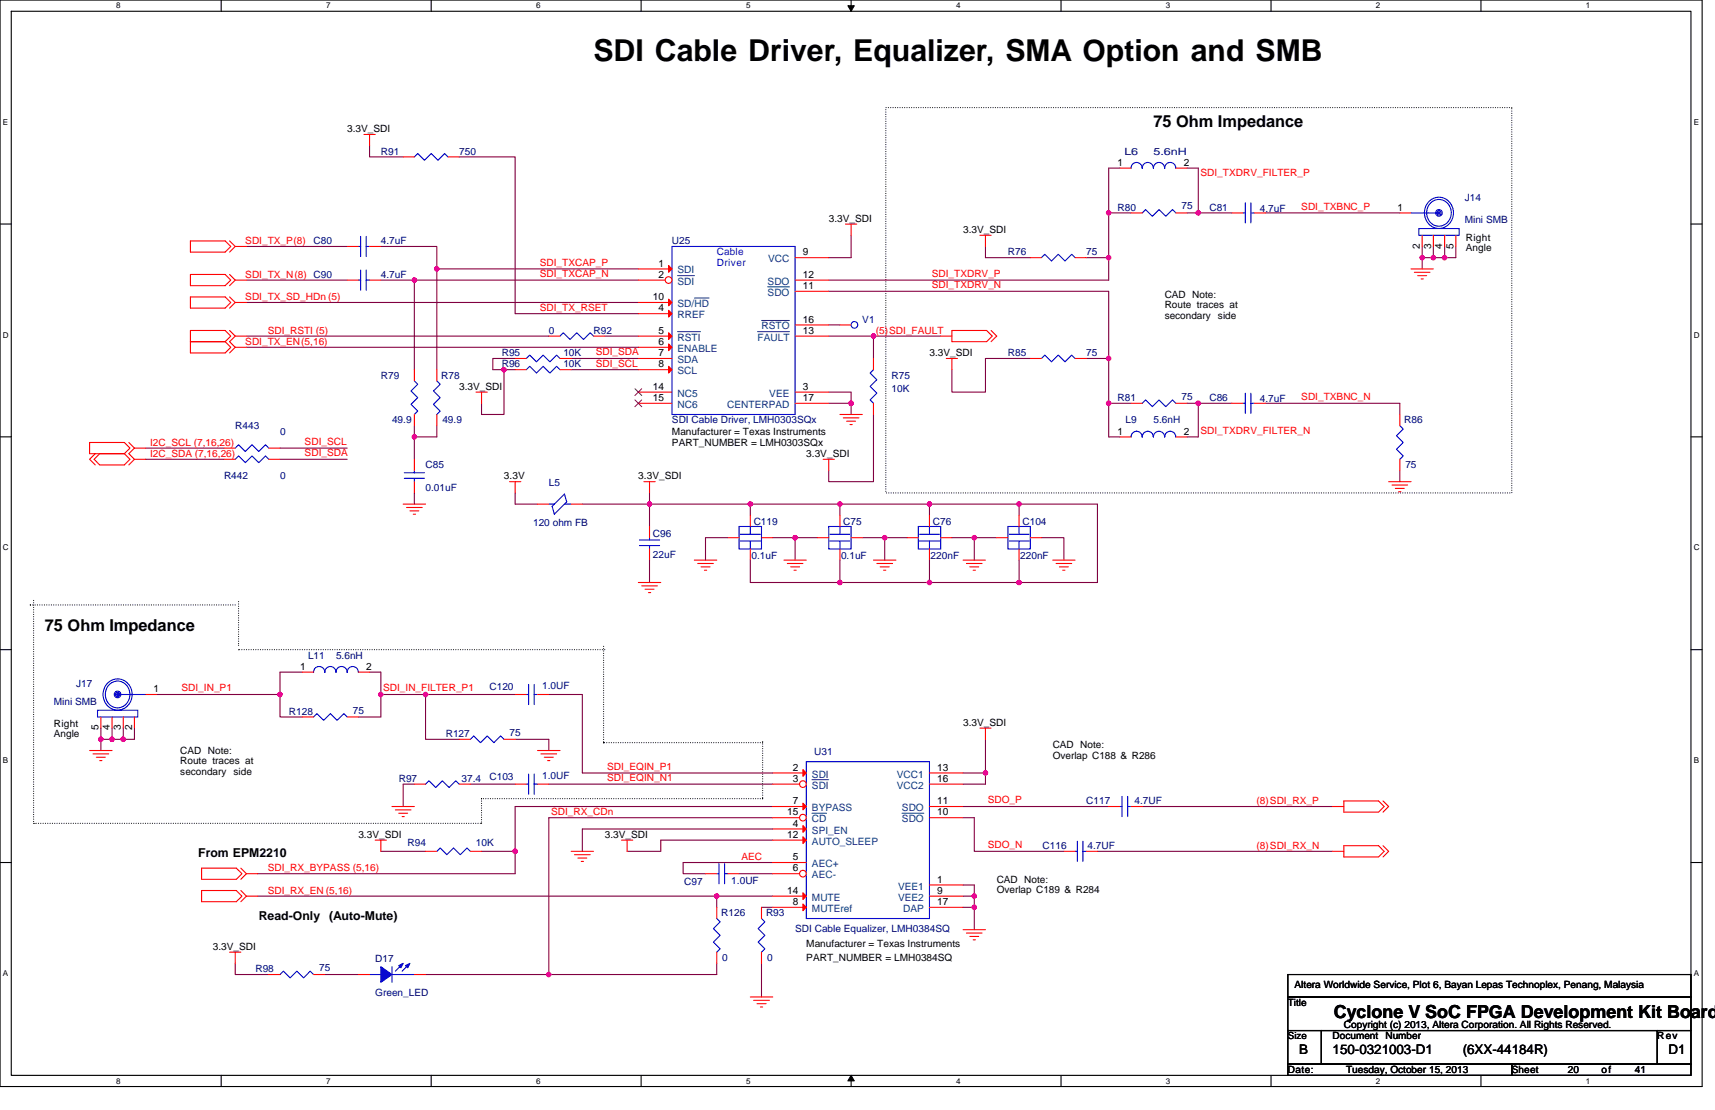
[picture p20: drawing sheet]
<svg xmlns="http://www.w3.org/2000/svg" width="432mm" height="279mm" viewBox="0 0 432 279" stroke-linecap="round" stroke-linejoin="round" font-family="sans-serif">
<defs><g id="words">
<text font-size="7.6" x="149.4" y="15.3">SDI Cable Driver, Equalizer, SMA Option and SMB</text>
<text font-size="4.5" x="335.8" y="256.2">Cyclone V SoC FPGA Development Kit Board</text>
<g font-size="4.1">
<text x="290.4" y="32">75 Ohm Impedance</text>
<text x="11.3" y="158.9">75 Ohm Impedance</text>
</g>
<g font-size="3.4">
<text x="327.1" y="265.2">B</text>
<text x="335.5" y="265.2">150-0321003-D1</text>
<text x="368.3" y="265.2">(6XX-44184R)</text>
<text x="420.1" y="265.2">D1</text>
</g>
<g font-size="3.1">
<text x="49.9" y="215.7">From EPM2210</text>
<text x="65.2" y="231.5">Read-Only</text>
<text x="82.9" y="231.5">(Auto-Mute)</text>
</g>
<g font-size="2.5">
<text x="87.4" y="33.3">3.3V_SDI</text>
<text x="281.4" y="41.7">1</text>
<text x="298" y="41.7">2</text>
<text x="351.9" y="53">1</text>
<text x="208.7" y="55.8">3.3V_SDI</text>
<text x="242.5" y="58.7">3.3V_SDI</text>
<text x="202.2" y="64.3">9</text>
<text x="357.5" y="62.6" transform="rotate(-90 357.5 62.6)">2</text>
<text x="360.3" y="62.6" transform="rotate(-90 360.3 62.6)">3</text>
<text x="363.1" y="62.6" transform="rotate(-90 363.1 62.6)">4</text>
<text x="366" y="62.6" transform="rotate(-90 366 62.6)">5</text>
<text x="369.1" y="60.6">Right</text>
<text x="369.1" y="63.2">Angle</text>
<text x="165.8" y="67.1">1</text>
<text x="165.8" y="69.9">2</text>
<text x="202.2" y="69.9">12</text>
<text x="164.4" y="75.5">10</text>
<text x="202.2" y="72.7">11</text>
<text x="293.2" y="75">CAD Note:</text>
<text x="293.2" y="77.6">Route traces at</text>
<text x="165.8" y="78.4">4</text>
<text x="202.2" y="81.2">16</text>
<text x="293.2" y="80.2">secondary</text>
<text x="306.7" y="80.2">side</text>
<text x="165.8" y="86.8">6</text>
<text x="165.8" y="89.6">7</text>
<text x="165.8" y="84">5</text>
<text x="202.2" y="84">13</text>
<text x="234" y="89.7">3.3V_SDI</text>
<text x="165.8" y="92.5">8</text>
<text x="115.6" y="98.1">3.3V_SDI</text>
<text x="164.4" y="98.1">14</text>
<text x="164.4" y="100.9">15</text>
<text x="202.2" y="98.1">3</text>
<text x="202.2" y="100.9">17</text>
<text x="169.2" y="112.2">PART_NUMBER = LMH0303SQx</text>
<text x="169.2" y="109.4">Manufacturer = Texas Instruments</text>
<text x="281.4" y="109.4">1</text>
<text x="298" y="109.4">2</text>
<text x="203" y="115">3.3V_SDI</text>
<text x="126.9" y="120.7">3.3V</text>
<text x="160.7" y="120.7">3.3V_SDI</text>
<text x="75.6" y="168.6">1</text>
<text x="92.2" y="168.6">2</text>
<text x="38.6" y="174.2">1</text>
<text x="13.5" y="183">Right</text>
<text x="13.5" y="185.6">Angle</text>
<text x="24.8" y="183.9" transform="rotate(-90 24.8 183.9)">5</text>
<text x="27.6" y="183.9" transform="rotate(-90 27.6 183.9)">4</text>
<text x="30.4" y="183.9" transform="rotate(-90 30.4 183.9)">3</text>
<text x="33.3" y="183.9" transform="rotate(-90 33.3 183.9)">2</text>
<text x="242.5" y="182.7">3.3V_SDI</text>
<text x="45.4" y="189.8">CAD Note:</text>
<text x="265" y="188.3">CAD Note:</text>
<text x="265" y="190.9">Overlap C188 &amp; R286</text>
<text x="45.4" y="192.4">Route traces at</text>
<text x="45.4" y="195">secondary</text>
<text x="58.8" y="195">side</text>
<text x="199.6" y="194">2</text>
<text x="199.6" y="196.8">3</text>
<text x="236" y="194">13</text>
<text x="236" y="196.8">16</text>
<text x="199.6" y="202.4">7</text>
<text x="236" y="202.4">11</text>
<text x="198.2" y="205.2">15</text>
<text x="199.6" y="208.1">4</text>
<text x="236" y="205.2">10</text>
<text x="90.2" y="210.9">3.3V_SDI</text>
<text x="152.3" y="210.9">3.3V_SDI</text>
<text x="198.2" y="210.9">12</text>
<text x="199.6" y="216.5">5</text>
<text x="199.6" y="219.3">6</text>
<text x="198.2" y="225">14</text>
<text x="199.6" y="227.8">8</text>
<text x="236" y="222.2">1</text>
<text x="236" y="225">9</text>
<text x="236" y="227.8">17</text>
<text x="251" y="222.2">CAD Note:</text>
<text x="251" y="224.8">Overlap C189 &amp; R284</text>
<text x="53.6" y="239.1">3.3V_SDI</text>
<text x="203" y="238.3">Manufacturer = Texas Instruments</text>
<text x="203" y="241.9">PART_NUMBER = LMH0384SQ</text>
<text x="325.9" y="248.7">Altera Worldwide Service, Plot 6, Bayan Lepas Technoplex, Penang, Malaysia</text>
<text x="324.3" y="253.2">Title</text>
<text x="324.3" y="261.6">Size</text>
<text x="335.5" y="261.6">Document</text>
<text x="338.3" y="258.8">Copyright (c) 2013, Altera Corporation. All Rights Reserved.</text>
<text x="348.8" y="261.6">Number</text>
<text x="417.3" y="261.6">Rev</text>
<text x="324.3" y="270.1">Date:</text>
<text x="338.9" y="270.1">Tuesday, October 15, 2013</text>
<text x="380.6" y="270.1">Sheet</text>
<text x="394.7" y="270.1">20</text>
<text x="403.2" y="270.1">of</text>
<text x="411.6" y="270.1">41</text>
</g>
<g font-size="2.5" fill="#000080">
<text x="95.9" y="38.9">R91</text>
<text x="115.6" y="38.9">750</text>
<text x="283.1" y="38.9">L6</text>
<text x="290.4" y="38.9">5.6nH</text>
<text x="281.4" y="53">R80</text>
<text x="297.5" y="52.7">75</text>
<text x="304.5" y="53">C81</text>
<text x="317.2" y="53.3">4.7uF</text>
<text x="368.8" y="50.5">J14</text>
<text x="368.8" y="56.1">Mini SMB</text>
<text x="79" y="61.5">C80</text>
<text x="95.9" y="61.5">4.7uF</text>
<text x="169.2" y="61.5">U25</text>
<text x="253.8" y="64.3">R76</text>
<text x="273.5" y="64.3">75</text>
<text x="95.9" y="69.9">4.7uF</text>
<text x="217.1" y="81.2">V1</text>
<text x="126.3" y="89.7">R95</text>
<text x="138.2" y="84">0</text>
<text x="141.8" y="89.7">10K</text>
<text x="149.4" y="84">R92</text>
<text x="253.8" y="89.7">R85</text>
<text x="273.5" y="89.7">75</text>
<text x="95.9" y="95.3">R79</text>
<text x="111.1" y="95.3">R78</text>
<text x="126.3" y="92.5">R96</text>
<text x="141.8" y="92.5">10K</text>
<text x="224.5" y="95.3">R75</text>
<text x="224.5" y="98.7">10K</text>
<text x="281.4" y="100.9">R81</text>
<text x="297.5" y="100.6">75</text>
<text x="304.5" y="100.9">C86</text>
<text x="317.2" y="101.2">4.7uF</text>
<text x="59.2" y="108">R443</text>
<text x="98.7" y="106.6">49.9</text>
<text x="111.4" y="106.6">49.9</text>
<text x="169.2" y="106.6">SDI Cable Driver, LMH0303SQx</text>
<text x="283.4" y="106.6">L9</text>
<text x="290.4" y="106.6">5.6nH</text>
<text x="353.6" y="106.6">R86</text>
<text x="70.5" y="109.4">0</text>
<text x="107.1" y="117.9">C85</text>
<text x="353.8" y="117.9">75</text>
<text x="56.4" y="120.7">R442</text>
<text x="70.5" y="120.7">0</text>
<text x="107.1" y="123.5">0.01uF</text>
<text x="138.2" y="122.4">L5</text>
<text x="134.2" y="132.5">120 ohm FB</text>
<text x="164.4" y="135.1">C96</text>
<text x="189.8" y="132.2">C119</text>
<text x="212.3" y="132.2">C75</text>
<text x="234.9" y="132.2">C76</text>
<text x="257.4" y="132.2">C104</text>
<text x="164.4" y="140.4">22uF</text>
<text x="189.2" y="140.7">0.1uF</text>
<text x="211.8" y="140.7">0.1uF</text>
<text x="234.3" y="140.7">220nF</text>
<text x="256.9" y="140.7">220nF</text>
<text x="77.6" y="165.8">L11</text>
<text x="84.6" y="165.8">5.6nH</text>
<text x="19.2" y="172.8">J17</text>
<text x="123.2" y="173.7">C120</text>
<text x="136.5" y="173.4">1.0UF</text>
<text x="13.5" y="177.4">Mini SMB</text>
<text x="72.7" y="179.9">R128</text>
<text x="88.8" y="179.6">75</text>
<text x="112.2" y="185.5">R127</text>
<text x="128.3" y="185.2">75</text>
<text x="205" y="190">U31</text>
<text x="100.4" y="196.8">R97</text>
<text x="116.2" y="196.8">37.4</text>
<text x="123.2" y="196.2">C103</text>
<text x="136.5" y="196">1.0UF</text>
<text x="273.5" y="202.4">C117</text>
<text x="285.6" y="202.4">4.7UF</text>
<text x="102.6" y="212.9">R94</text>
<text x="119.8" y="212.9">10K</text>
<text x="262.5" y="213.7">C116</text>
<text x="273.8" y="213.7">4.7UF</text>
<text x="172.3" y="222.7">C97</text>
<text x="184.1" y="222.5">1.0UF</text>
<text x="181.6" y="230.6">R126</text>
<text x="192.9" y="230.6">R93</text>
<text x="200.2" y="234.6">SDI Cable Equalizer, LMH0384SQ</text>
<text x="64.3" y="244.7">R98</text>
<text x="80.4" y="244.5">75</text>
<text x="94.5" y="242.2">D17</text>
<text x="181.9" y="241.9">0</text>
<text x="193.1" y="241.9">0</text>
<text x="94.5" y="250.7">Green_LED</text>
</g>
<g font-size="2.5" fill="#f00">
<text x="302.3" y="44.3">SDI_TXDRV_FILTER_P</text>
<text x="327.6" y="52.8">SDI_TXBNC_P</text>
<text x="61.8" y="61.5">SDI_TX_P(8)</text>
<text x="61.8" y="69.9">SDI_TX_N(8) C90</text>
<text x="135.9" y="66.9">SDI_TXCAP_P</text>
<text x="135.9" y="69.7">SDI_TXCAP_N</text>
<text x="234.6" y="69.7">SDI_TXDRV_P</text>
<text x="61.8" y="75.6">SDI_TX_SD_HDn (5)</text>
<text x="234.6" y="72.5">SDI_TXDRV_N</text>
<text x="135.9" y="78.2">SDI_TX_RSET</text>
<text x="61.8" y="86.8">SDI_TX_EN(5,16)</text>
<text x="67.4" y="84">SDI_RSTI (5)</text>
<text x="150" y="89.5">SDI_SDA</text>
<text x="220.5" y="84">(5)</text>
<text x="223.9" y="84">SDI_FAULT</text>
<text x="150" y="92.3">SDI_SCL</text>
<text x="327.6" y="100.7">SDI_TXBNC_N</text>
<text x="37.8" y="112.2">I2C_SCL (7,16,26)</text>
<text x="76.7" y="112">SDI_SCL</text>
<text x="302.3" y="109.2">SDI_TXDRV_FILTER_N</text>
<text x="37.8" y="115">I2C_SDA (7,16,26)</text>
<text x="76.7" y="114.8">SDI_SDA</text>
<text x="45.7" y="174">SDI_IN_P1</text>
<text x="96.5" y="174">SDI_IN_FILTER_P1</text>
<text x="152.8" y="193.8">SDI_EQIN_P1</text>
<text x="152.8" y="196.6">SDI_EQIN_N1</text>
<text x="248.7" y="202.2">SDO_P</text>
<text x="316.4" y="202.4">(8)SDI_RX_P</text>
<text x="138.7" y="205">SDI_RX_CDn</text>
<text x="248.7" y="213.5">SDO_N</text>
<text x="316.4" y="213.7">(8)SDI_RX_N</text>
<text x="67.4" y="219.4">SDI_RX_BYPASS (5,16)</text>
<text x="186.7" y="216.5">AEC</text>
<text x="67.4" y="225">SDI_RX_EN (5,16)</text>
</g>
<g font-size="2.5" fill="#00f">
<text x="180.5" y="64.3">Cable</text>
<text x="180.5" y="66.9">Driver</text>
</g>
<g font-size="2.5" fill="#004080">
<text x="193.4" y="66">VCC</text>
<text x="170.6" y="68.8">SDI</text>
<text x="170.6" y="71.6">SDI</text>
<text x="193.3" y="71.6">SDO</text>
<text x="170.6" y="77.3">SD/HD</text>
<text x="193.3" y="74.5">SDO</text>
<text x="170.6" y="80.1">RREF</text>
<text x="191.7" y="82.9">RSTO</text>
<text x="170.6" y="85.7">RSTI</text>
<text x="170.6" y="88.6">ENABLE</text>
<text x="190.7" y="85.7">FAULT</text>
<text x="170.6" y="91.4">SDA</text>
<text x="170.6" y="94.2">SCL</text>
<text x="170.6" y="99.8">NC5</text>
<text x="193.7" y="99.8">VEE</text>
<text x="170.6" y="102.7">NC6</text>
<text x="183.1" y="102.7">CENTERPAD</text>
<text x="204.4" y="195.7">SDI</text>
<text x="225.8" y="195.7">VCC1</text>
<text x="204.4" y="198.5">SDI</text>
<text x="225.8" y="198.5">VCC2</text>
<text x="204.4" y="209.8">SPI_EN</text>
<text x="204.4" y="204.2">BYPASS</text>
<text x="204.4" y="207">CD</text>
<text x="227.1" y="204.2">SDO</text>
<text x="227.1" y="207">SDO</text>
<text x="204.4" y="212.6">AUTO_SLEEP</text>
<text x="204.4" y="218.2">AEC+</text>
<text x="204.4" y="221.1">AEC-</text>
<text x="204.4" y="226.7">MUTE</text>
<text x="226.1" y="223.9">VEE1</text>
<text x="226.1" y="226.7">VEE2</text>
<text x="204.4" y="229.5">MUTEref</text>
<text x="227.4" y="229.5">DAP</text>
</g>
<g font-size="2">
<text x="29.3" y="2.1">8</text>
<text x="82.1" y="2.1">7</text>
<text x="135" y="2.1">6</text>
<text x="187.8" y="2.1">5</text>
<text x="240.7" y="2.1">4</text>
<text x="293.6" y="2.1">3</text>
<text x="346.4" y="2.1">2</text>
<text x="399.3" y="2.1">1</text>
<text x=".7" y="31.4">E</text>
<text x="426.5" y="31.4">E</text>
<text x=".7" y="85">D</text>
<text x="426.5" y="85">D</text>
<text x=".7" y="138.6">C</text>
<text x="426.5" y="138.6">C</text>
<text x=".7" y="192.1">B</text>
<text x="426.5" y="192.1">B</text>
<text x=".7" y="245.7">A</text>
<text x="426.5" y="245.7">A</text>
<text x="29.3" y="272.8">8</text>
<text x="82.1" y="272.8">7</text>
<text x="135" y="272.8">6</text>
<text x="187.8" y="272.8">5</text>
<text x="240.7" y="272.8">4</text>
<text x="293.6" y="272.8">3</text>
<text x="346.4" y="272.8">2</text>
<text x="399.3" y="272.8">1</text>
</g>
</g></defs>
<path d="M0 0h428.6v273.5h-428.6zM2.8 2.8h422.9v267.9h-422.9z" fill="none" stroke="#000" stroke-width=".28"/>
<g fill="#fff">
<path d="M29.3 .3h1.1v2.3h-1.1z"/>
<path d="M29.3 271h1.1v2.2h-1.1z"/>
</g>
<path d="M55.7 0v2.8M55.7 270.7v2.8" fill="none" stroke="#000" stroke-width=".28"/>
<g fill="#fff">
<path d="M82.1 .3h1.1v2.3h-1.1z"/>
<path d="M82.1 271h1.1v2.2h-1.1z"/>
</g>
<path d="M108.6 0v2.8M108.6 270.7v2.8" fill="none" stroke="#000" stroke-width=".28"/>
<g fill="#fff">
<path d="M135 .3h1.1v2.3h-1.1z"/>
<path d="M135 271h1.1v2.2h-1.1z"/>
</g>
<path d="M161.4 0v2.8M161.4 270.7v2.8" fill="none" stroke="#000" stroke-width=".28"/>
<g fill="#fff">
<path d="M187.8 .3h1.2v2.3h-1.2z"/>
<path d="M187.8 271h1.2v2.2h-1.2z"/>
</g>
<path d="M214.3 0v2.8M214.3 270.7v2.8" fill="none" stroke="#000" stroke-width=".28"/>
<path d="M213.5 1.4h1.6l-.8 1.4zM214.3 270.7l.8 1.4h-1.6z" fill="#000" stroke="#000" stroke-width=".25"/>
<g fill="#fff">
<path d="M240.7 .3h1.1v2.3h-1.1z"/>
<path d="M240.7 271h1.1v2.2h-1.1z"/>
</g>
<path d="M267.1 0v2.8M267.1 270.7v2.8" fill="none" stroke="#000" stroke-width=".28"/>
<g fill="#fff">
<path d="M293.6 .3h1.1v2.3h-1.1z"/>
<path d="M293.6 271h1.1v2.2h-1.1z"/>
</g>
<path d="M320 0v2.8M320 270.7v2.8" fill="none" stroke="#000" stroke-width=".28"/>
<g fill="#fff">
<path d="M346.4 .3h1.2v2.3h-1.2z"/>
<path d="M346.4 271h1.2v2.2h-1.2z"/>
</g>
<path d="M372.9 0v2.8M372.9 270.7v2.8" fill="none" stroke="#000" stroke-width=".28"/>
<g fill="#fff">
<path d="M399.3 .3h1.1v2.3h-1.1z"/>
<path d="M399.3 271h1.1v2.2h-1.1z"/>
<path d="M.7 29.6h1.4v2.3h-1.4z"/>
<path d="M426.5 29.6h1.3v2.3h-1.3z"/>
<path d="M.7 83.2h1.5v2.2h-1.5z"/>
<path d="M426.5 83.2h1.4v2.2h-1.4z"/>
</g>
<path d="M0 56.4h2.8M425.7 56.4h2.9" fill="none" stroke="#000" stroke-width=".28"/>
<g fill="#fff">
<path d="M.7 136.7h1.5v2.3h-1.5z"/>
<path d="M426.5 136.7h1.4v2.3h-1.4z"/>
</g>
<path d="M0 110h2.8M425.7 110h2.9" fill="none" stroke="#000" stroke-width=".28"/>
<g fill="#fff">
<path d="M.7 190.3h1.4v2.3h-1.4z"/>
<path d="M426.5 190.3h1.3v2.3h-1.3z"/>
</g>
<path d="M0 163.5h2.8M425.7 163.5h2.9" fill="none" stroke="#000" stroke-width=".28"/>
<g fill="#fff">
<path d="M.7 243.9h1.4v2.2h-1.4z"/>
<path d="M426.4 243.9h1.4v2.2h-1.4z"/>
</g>
<path d="M0 217.1h2.8M425.7 217.1h2.9M324.3 245.3h101.4v5.7h-101.4zM324.3 251h101.4v8.4h-101.4zM324.3 259.4h8.4v8.5h-8.4zM332.7 259.4h84.6v8.5h-84.6zM417.3 259.4h8.4v8.5h-8.4zM324.3 267.9h56.3v2.8h-56.3zM380.6 267.9h45.1v2.8h-45.1z" fill="none" stroke="#000" stroke-width=".28"/>
<g fill="none" stroke="#000" stroke-width=".28" stroke-dasharray="0 .6">
<path d="M223 27.1h157.6v97h-157.6zM7.6 152.3h.1M8.5 151.1v56.1M59.2 152.3h-51.6M60.1 151.4v11M60.1 163.5h.1M60.1 162.4h.1M152 162.7v24.2M152.3 163.5h-92.2M152 186.9h.1M192 186.9h-40M192 186.7v14.3"/>
<path d="M8.5 207.2h.1M8.8 207.2h.1M121 207.2h-112.2M121.2 201v6.2M121.2 207.2h.1M121.2 201h.1M192 201h-70.8M192 201h.1"/>
</g>
<g fill="none" stroke="#800040" stroke-width=".28">
<path d="M93 36.7v2.8h8.5M115.6 39.5h14.1v39.5h31M214.3 59.2v5.7h-5.6M279.1 53.6v11.3M279.1 53.6h5.7M282 42.3h-2.9v11.3M298.9 42.3h2.8v11.3M298.9 53.6h2.8M301.7 53.6h8.5M318.6 53.6h33.8M62 70.5h25.4M62 76.1h98.7"/>
<path d="M62 62h25.4M95.9 70.5h8.4M95.9 62h14.1v5.7M104.3 70.5h56.4M104.3 70.5v22.5M110 67.7h50.7M110 67.7v25.3M208.7 73.3h70.4v16.9M248.1 62v2.9h11.3M273.5 64.9h5.6M279.1 64.9v5.6h-70.4M358.1 64.9h2.8"/>
<path d="M358.1 62v2.9M358.1 64.9v2.8M360.9 62v2.9M360.9 64.9h2.8M363.7 62v2.9h2.8v-2.9M62 87.4h98.7M62 84.6h76.2M126.9 93h2.8M126.9 93v11.3h-5.7v-2.8M129.7 90.2h-5.6v2.8h2.8M143.8 93h16.9M143.8 90.2h16.9"/>
<path d="M152.3 84.6h8.4M208.7 81.8h2.8M208.7 84.6h11.2M208.7 98.7h5.6v2.8M236.9 84.6h-17v5.6M259.4 90.2h-11.3v8.5h-8.4v-5.7M273.5 90.2h5.6M279.1 90.2v11.3M36.7 112.8h19.7M36.7 115.6h19.7M70.5 112.8h16.9M70.5 115.6h16.9"/>
<path d="M104.3 110v5.6M104.3 107.1v2.9M110 107.1v2.9h-5.7M208.7 101.5h5.6M214.3 101.5v2.8M219.9 104.3v16.9h-11.2v-2.8M279.1 101.5h5.7M279.1 101.5v8.5h2.9M298.9 101.5h2.8M301.7 101.5v8.5h-2.8M301.7 101.5h8.5M318.6 101.5h33.8v2.8"/>
<path d="M352.4 118.4v2.8M104.3 124.1v2.8M129.7 124.1v2.8h5.6M146.6 126.9h16.9M163.5 126.9h25.4M163.5 124.1v2.8M163.5 126.9v5.6M183.3 135.3h-5.7v5.7M188.9 126.9v2.8M188.9 126.9h22.6M194.6 135.3h5.6M200.2 135.3v5.7"/>
<path d="M200.2 135.3h5.6M211.5 126.9h22.5M211.5 126.9v2.8M217.1 135.3h5.7M222.8 135.3v5.7M222.8 135.3h5.6M234 126.9h22.6M234 126.9v2.8M239.7 135.3h5.6M245.3 135.3v5.7M245.3 135.3h5.7M256.6 126.9h19.7v19.7h-19.7"/>
<path d="M256.6 126.9v2.8M262.2 135.3h5.7v5.7M163.5 141v5.6M188.9 141v5.6h22.6M211.5 146.6h22.5M211.5 141v5.6M234 146.6h22.6M234 141v5.6M256.6 141v5.6M39.5 174.8h31M70.5 174.8v5.7h5.6M76.1 169.2h-5.6v5.6"/>
<path d="M93 169.2h2.9v11.3h-5.7M95.9 174.8h11.2v11.3h8.5M107.1 174.8h22.6M138.2 174.8h8.4v19.8h48M25.4 186.1v2.8M25.4 183.3v2.8M25.4 186.1h2.8M28.2 183.3v2.8M28.2 186.1h2.8M31 183.3v2.8M33.8 183.3v2.8h-2.8M104.3 197.4h-2.8v5.6"/>
<path d="M118.4 197.4h11.3M129.7 186.1h8.5v2.8M138.2 197.4h56.4M242.5 194.6h5.6M248.1 194.6v2.8h-5.6M248.1 186.1v8.5M95.9 214.3h11.2M121.2 214.3h8.5M129.7 214.3v5.6h-64.8M186.1 219.9h8.5M194.6 208.7h-48v5.6M194.6 211.5h-28.2v2.8h-8.5"/>
<path d="M194.6 205.8h-56.4v39.5M194.6 217.1h-22.6v2.8h5.6M194.6 203h-64.9v11.3M242.5 205.8h2.8v8.5h22.6M242.5 203h36.6M276.3 214.3h59.2M287.6 203h47.9M64.9 225.6h115.6v2.8M180.5 225.6h14.1M191.7 228.4h2.9M242.5 222.8h2.8v2.8M242.5 225.6h2.8"/>
<path d="M242.5 228.4h2.8M245.3 228.4v5.6M245.3 225.6v2.8M59.2 242.5v2.8h8.5M81.8 245.3h8.4M107.1 245.3h31.1M180.5 242.5v2.8h-42.3M191.7 242.5v8.5"/>
</g>
<g fill="#f0f" stroke="#f0f" stroke-width=".28">
<circle cx="25.4" cy="186.1" r=".56"/>
<circle cx="279.1" cy="90.2" r=".55"/>
<circle cx="188.9" cy="126.9" r=".55"/>
<circle cx="138.2" cy="245.3" r=".55"/>
<circle cx="279.1" cy="101.5" r=".56"/>
<circle cx="163.5" cy="126.9" r=".55"/>
<circle cx="70.5" cy="174.8" r=".55"/>
<circle cx="107.1" cy="174.8" r=".55"/>
<circle cx="248.1" cy="194.5" r=".55"/>
<circle cx="95.9" cy="174.8" r=".55"/>
<circle cx="245.3" cy="225.5" r=".55"/>
<circle cx="245.3" cy="228.4" r=".56"/>
<circle cx="256.6" cy="126.9" r=".56"/>
<circle cx="256.6" cy="146.6" r=".56"/>
<circle cx="234" cy="126.9" r=".55"/>
<circle cx="211.5" cy="126.9" r=".55"/>
<circle cx="234" cy="146.6" r=".55"/>
<circle cx="211.5" cy="146.6" r=".55"/>
<circle cx="200.2" cy="135.3" r=".56"/>
<circle cx="222.7" cy="135.3" r=".55"/>
<circle cx="245.3" cy="135.3" r=".55"/>
<circle cx="180.4" cy="225.5" r=".55"/>
<circle cx="110" cy="67.7" r=".55"/>
<circle cx="104.3" cy="70.5" r=".55"/>
<circle cx="104.3" cy="110" r=".55"/>
<circle cx="279.1" cy="53.6" r=".55"/>
<circle cx="301.7" cy="53.6" r=".55"/>
<circle cx="301.7" cy="101.5" r=".56"/>
<circle cx="214.3" cy="101.5" r=".57"/>
<circle cx="31" cy="186.1" r=".57"/>
<circle cx="28.2" cy="186.1" r=".56"/>
<circle cx="360.9" cy="64.9" r=".55"/>
<circle cx="358.1" cy="64.9" r=".55"/>
<circle cx="363.7" cy="64.9" r=".55"/>
<circle cx="279.1" cy="64.9" r=".55"/>
<circle cx="129.7" cy="214.3" r=".57"/>
<circle cx="219.9" cy="84.6" r=".55"/>
<circle cx="126.9" cy="93" r=".55"/>
</g>
<g fill="none" stroke="#f00" stroke-width=".28">
<path d="M91.7 33.8h2.8M93 33.8v2.9M101.5 39.5h2.8M112.8 39.5h2.8M212.9 56.4h2.8M214.3 56.4v2.8M246.7 59.2h2.8M248.1 59.2v2.8M284.8 53.6h2.8M296.1 53.6h2.8M310.2 53.6h2.8M315.8 53.6h2.8"/>
<path d="M47.9 69.1h8.8l1.4 1.4-1.4 1.4h-8.8zM47.9 74.7h8.8l1.4 1.4-1.4 1.5h-8.8zM47.9 60.6h8.8l1.4 1.4-1.4 1.5h-8.8zM57.8 69.1l1.4 1.4M57.8 74.7l1.4 1.4M57.8 60.6l1.4 1.4M59.2 70.5l-1.4 1.4M59.2 76.1l-1.4 1.5M59.2 62l-1.4 1.5M59.2 70.5h2.8M59.2 76.1h2.8M59.2 62h2.8"/>
<path d="M87.4 70.5h2.8M93 70.5h2.9M160.7 67.7h8.5M259.4 64.9h2.8M270.7 64.9h2.8M355.3 67.7h5.6M356.1 68.5h3.9M357 69.4h2.2M357.8 70.2h.6M47.9 86h8.8M47.9 86v2.8h8.8l1.4-1.4-1.4-1.4M47.9 86v-2.8h8.8l1.4 1.4-1.4 1.4"/>
<path d="M57.8 83.2l1.4 1.4M59.2 84.6l-1.4 1.4 1.4 1.4M59.2 87.4l-1.4 1.4M59.2 87.4h2.8M59.2 84.6h2.8M104.3 93v2.9M110 93v2.9M119.8 98.7h2.9M121.2 98.7v2.8M129.7 90.2h2.8M138.2 84.6h2.8M141 90.2h2.8"/>
<path d="M149.4 84.6h2.9M219.9 90.2v2.8M236.9 84.6h2.8M238.3 90.2h2.8M239.7 90.2v2.8M239.7 83.2h8.7l1.4 1.4-1.4 1.4h-8.7zM249.5 83.2l1.5 1.4-1.5 1.4M22.6 111.4h8.7l1.4 1.4-1.4 1.4h-8.7zM24 114.2l-1.4 1.4 1.4 1.4M25.1 114.2h6.2l1.4 1.4-1.4 1.4h-6.2l-1.4-1.4zM32.4 111.4l1.4 1.4M33.8 112.8h2.9"/>
<path d="M33.8 112.8l-1.4 1.4 1.4 1.4M36.7 115.6h-2.9l-1.4 1.4M104.3 104.3v2.8M104.3 115.6v2.8M110 104.3v2.8M207.2 115.6h2.9M208.7 115.6v2.8M211.5 104.3h5.6M212.3 105.2h4M213.2 106h2.2M214 106.9h.6M219.9 101.5v2.8"/>
<path d="M282 110h2.8M296.1 110h2.8M101.5 126.9h5.6M102.4 127.7h3.9M103.2 128.6h2.3M104.1 129.4h.5M104.3 121.2v2.9M128.3 121.2h2.8M129.7 121.2v2.9M162.1 121.2h2.9M163.5 121.2v2.9M183.3 135.3h2.8"/>
<path d="M188.9 129.7v2.8M188.9 138.2v2.8M191.7 135.3h2.9M205.8 135.3h2.9M211.5 129.7v2.8M211.5 138.2v2.8M214.3 135.3h2.8M251 135.3h2.8M256.6 129.7v2.8M256.6 138.2v2.8M259.4 135.3h2.8M349.6 121.2h5.7"/>
<path d="M350.5 122.1h3.9M351.3 122.9h2.3M352.1 123.8h.6M160.7 146.6h5.7M161.6 147.5h3.9M162.4 148.3h2.3M163.3 149.2h.5M174.8 141h5.7M175.7 141.8h3.9M176.5 142.7h2.3M177.4 143.5h.5M197.4 141h5.6"/>
<path d="M198.2 141.8h4M199.1 142.7h2.2M199.9 143.5h.6M219.9 141h5.7M220.8 141.8h3.9M221.6 142.7h2.3M222.5 143.5h.5M242.5 141h5.6M243.3 141.8h4M244.2 142.7h2.2M245 143.5h.6M265 141h5.7"/>
<path d="M265.9 141.8h3.9M266.7 142.7h2.3M267.6 143.5h.5M36.7 174.8h2.8M76.1 169.2h2.9M90.2 169.2h2.8M22.6 188.9h5.6M23.4 189.8h4M24.3 190.6h2.2M25.1 191.5h.6M25.4 180.5v2.8M28.2 180.5v2.8"/>
<path d="M31 180.5v2.8M33.8 180.5v2.8M135.3 188.9h5.7M136.2 189.8h3.9M137 190.6h2.3M137.9 191.5h.6M246.7 183.3h2.8M248.1 183.3v2.8M50.8 218.5h8.7l1.4 1.4-1.4 1.4h-8.7zM60.6 218.5l1.4 1.4M62 219.9h2.9M62 219.9l-1.4 1.4"/>
<path d="M94.5 211.5h2.8M95.9 211.5v2.8M98.7 203h5.6M99.5 203.9h4M100.4 204.7h2.2M101.2 205.5h.6M107.1 214.3h2.9M118.4 214.3h2.8M143.8 214.3h5.6M144.7 215.1h3.9M145.5 216h2.2M146.3 216.8h.6"/>
<path d="M156.5 211.5h2.8M157.9 211.5v2.8M177.6 219.9h2.9M183.3 219.9h2.8M267.9 214.3h2.8M273.5 214.3h2.8M335.5 203h2.8M335.5 214.3h2.8M338.3 201.6h8.8l1.4 1.4-1.4 1.4h-8.8zM338.3 212.9h8.8l1.4 1.4-1.4 1.4h-8.8zM348.2 201.6l1.4 1.4-1.4 1.4M348.2 212.9l1.4 1.4-1.4 1.4"/>
<path d="M50.8 224.2h8.7l1.4 1.4-1.4 1.4h-8.7zM57.8 239.7h2.8M59.2 239.7v2.8M60.6 224.2l1.4 1.4M62 225.6h2.9M62 225.6l-1.4 1.4M191.7 228.4v2.8M191.7 239.7v2.8M242.5 234h5.6M243.3 234.9h4M244.2 235.7h2.2M245 236.6h.6"/>
<path d="M67.7 245.3h2.8M79 245.3h2.8M90.2 245.3h2.8M104.3 245.3h2.8M188.9 251h5.7M189.8 251.8h3.9M190.6 252.6h2.3M191.5 253.5h.5"/>
</g>
<g fill="none" stroke="#00f" stroke-width=".28">
<path d="M104.3 39.5l.9-.8 1.7 1.6 1.7-1.6 1.7 1.6 1.7-1.6 .8 .8M287.6 53.6l.8-.9 1.7 1.7 1.7-1.7 1.7 1.7 1.7-1.7 .9 .9M313 53.6h.5M313.5 51.1v5M314.9 53.6h.9M314.9 51.1v5M90.2 70.5h.6M90.8 68v5M92.2 70.5h.8M92.2 68v5M169.2 62h31v42.3h-31zM262.2 64.9l.9-.9 1.7 1.7 1.6-1.7 1.7 1.7 1.7-1.7 .9 .9"/>
<path d="M104.3 95.9l.9 .8-1.7 1.7 1.7 1.7-1.7 1.7 1.7 1.7-.9 .8M110 95.9l.8 .8-1.7 1.7 1.7 1.7-1.7 1.7 1.7 1.7-.8 .8M132.5 90.2l.9-.8 1.7 1.7 1.7-1.7 1.7 1.7 1.6-1.7 .9 .8M141 84.6l.8-.8 1.7 1.6 1.7-1.6 1.7 1.6 1.7-1.6 .8 .8M219.9 93l-.8 .9 1.7 1.7-1.7 1.7 1.7 1.7-1.7 1.7 .8 .8M101.8 119h5.1M104.3 118.4v.6M290.4 110a1.39 1.39 0 0 0-1.4-1.4 1.38 1.38 0 0 0-1.4 1.4 1.39 1.39 0 0 0-1.4-1.4 1.38 1.38 0 0 0-1.4 1.4M293.2 110a1.41 1.41 0 0 0-1.4-1.4 1.41 1.41 0 0 0-1.4 1.4M296 110a1.4 1.4 0 0 0-1.4-1.4 1.38 1.38 0 0 0-1.4 1.4M101.8 120.4h5.1M104.3 120.4v.8"/>
<path d="M186.1 132.5h5.6v5.7h-5.6zM186.4 134.5h5.1M186.4 136.2h5.1M188.9 132.5v2M188.9 136.2v2M208.7 132.5h5.6v5.7h-5.6zM208.9 134.5h5.1M208.9 136.2h5.1M211.5 132.5v2M211.5 136.2v2M253.8 132.5h5.6v5.7h-5.6zM254 134.5h5.1"/>
<path d="M254 136.2h5.1M256.6 132.5v2M256.6 136.2v2M24.6 178.8h10.1v1.7h-10.1zM27 172a3.7 3.7 0 0 1 4.8-.3 3.7 3.7 0 0 1 1.2 4.6 3.7 3.7 0 0 1-4.6 2.2 3.7 3.7 0 0 1-2.4-4.5l.2-.7zM27.4 172.4a3.2 3.2 0 0 1 4.1-.3 3.2 3.2 0 0 1 1 4 3.1 3.1 0 0 1-3.6 2 3.1 3.1 0 0 1-2.4-3.3 3.5 3.5 0 0 1 .9-2.4zM29.6 174.8h7.1M87.4 169.2a1.4 1.4 0 0 0-1.4-1.4 1.38 1.38 0 0 0-1.4 1.4 1.4 1.4 0 0 0-1.4-1.4 1.38 1.38 0 0 0-1.4 1.4 1.41 1.41 0 0 0-1.4-1.4 1.41 1.41 0 0 0-1.4 1.4M90.2 169.2a1.39 1.39 0 0 0-1.4-1.4 1.38 1.38 0 0 0-1.4 1.4M110 214.3l.8-.9 1.7 1.7 1.7-1.7 1.7 1.7 1.7-1.7 .8 .9M180.5 219.9h.5M181 217.4v5.1"/>
<path d="M182.4 217.4v5.1M182.4 219.9h.9M270.7 214.3h.6M271.3 211.8v5M272.6 214.3h.9M272.6 211.8v5M191.7 231.2l.9 .9-1.7 1.6 1.7 1.7-1.7 1.7 1.7 1.7-.9 .9M70.5 245.3l.9-.8 1.6 1.6 1.7-1.6 1.7 1.6 1.7-1.6 .9 .8M93 245.3h2.9M98.7 243.3v4M98.7 245.3h5.6M101.2 242.8l-1.7 1.7"/>
<path d="M102.9 242.8l-1.7 1.7"/>
<circle cx="29.6" cy="174.8" r=".84"/>
<circle cx="29.6" cy="174.8" r=".28"/>
<circle cx="29.6" cy="174.8" r=".55"/>
</g>
<g fill="#00f" stroke="#00f" stroke-width=".28">
<path d="M95.9 243.3l2.8 2-2.8 2z" fill-rule="evenodd"/>
<path d="M102.1 243.1l1.1-.6-.6 1.1z" fill-rule="evenodd"/>
<path d="M100.4 243.1l1.1-.6-.6 1.1z" fill-rule="evenodd"/>
</g>
<path d="M168.3 66.8l.9 .9-.9 .8z" fill="#f00" stroke="#f00" stroke-width=".28"/>
<circle cx="168.3" cy="70.5" r=".84" fill="#fff" stroke="#f00" stroke-width=".28"/>
<g fill="none" stroke="#f00" stroke-width=".28">
<path d="M352.4 53.6h2.9M358.1 59.2v2.8M360.9 59.2v2.8M363.7 59.2v2.8M366.5 59.2v2.8M160.7 79h8.5M160.7 76.1h8.5M160.7 70.5h6.8M200.2 64.9h8.5M200.2 70.5h8.5M200.2 73.3h8.5M160.7 84.6h8.5"/>
<path d="M160.7 87.4h8.5M160.7 90.2h8.5M160.7 93h8.5M160.7 98.7h8.5M200.2 98.7h8.5M200.2 84.6h8.5M200.2 81.8h8.5M259.4 90.2h2.8M270.7 90.2h2.8M56.4 112.8h2.8M67.7 112.8h2.8M160.7 101.5h8.5"/>
<path d="M200.2 101.5h8.5M352.4 104.3v2.8M352.4 115.6v2.8M194.6 194.6h8.4M194.6 208.7h8.4M234 222.8h8.5"/>
</g>
<path d="M170.6 69.4h4.2M174.8 75h3.7M193.3 72.2h5.5M170.6 83.5h5.8M190.7 83.5h8.1M191.7 80.7h7.1" fill="none" stroke="#004080" stroke-width=".25"/>
<g fill="#f00" stroke="#f00" stroke-width=".28">
<path d="M168.3 78.1l.9 .9-.9 .8z"/>
<path d="M168.3 75.3l.9 .8-.9 .9z"/>
<path d="M168.3 83.8l.9 .8-.9 .8z"/>
<path d="M168.3 86.6l.9 .8-.9 .9z"/>
<path d="M168.3 92.2l.9 .8-.9 .9z"/>
<path d="M202.2 207.8l.8 .9-.8 .8z"/>
<path d="M202.2 193.7l.8 .9-.8 .8z"/>
</g>
<path d="M159.9 97.9l1.7 1.7M161.6 97.9l-1.7 1.7M159.9 100.7l1.7 1.7M161.6 100.7l-1.7 1.7" fill="none" stroke="#804000" stroke-width=".25"/>
<g fill="none" stroke="#00f" stroke-width=".28">
<path d="M355.3 53.6h7M357.2 57.5h10.2v1.7h-10.2zM359.7 50.8a3.7 3.7 0 0 1 4.8-.4 3.7 3.7 0 0 1 1.2 4.7 3.6 3.6 0 0 1-4.2 2.3 3.6 3.6 0 0 1-2.9-3.8 4.1 4.1 0 0 1 1.1-2.8zM360.1 51.2a3.2 3.2 0 0 1 4.1-.3 3.2 3.2 0 0 1 1 4 3.1 3.1 0 0 1-4 1.9 3.1 3.1 0 0 1-1.9-3.9zM262.2 90.2l.9-.8 1.7 1.7 1.6-1.7 1.7 1.7 1.7-1.7 .9 .8M59.2 112.8l.9-.8 1.7 1.6 1.7-1.6 1.7 1.6 1.6-1.6 .9 .8M352.4 107.1l.9 .9-1.7 1.7 1.7 1.7-1.7 1.7 1.7 1.7-.9 .8M203 191.7h31v39.5h-31z"/>
<circle cx="362.3" cy="53.6" r=".27"/>
<circle cx="362.3" cy="53.6" r=".84"/>
<circle cx="362.3" cy="53.6" r=".56"/>
</g>
<circle cx="202.1" cy="197.4" r=".84" fill="#fff" stroke="#f00" stroke-width=".28"/>
<path d="M194.6 197.4h6.7M194.6 217.1h8.4" fill="none" stroke="#f00" stroke-width=".28"/>
<path d="M204.4 196.3h4.3" fill="none" stroke="#004080" stroke-width=".25"/>
<circle cx="202.1" cy="219.9" r=".84" fill="#fff" stroke="#f00" stroke-width=".28"/>
<path d="M194.6 219.9h6.7M194.6 203h8.4M194.6 211.5h8.4M234 203h8.5M234 205.8h8.5M194.6 228.4h8.4M194.6 225.6h8.4M234 225.6h8.5" fill="none" stroke="#f00" stroke-width=".28"/>
<g fill="#f00" stroke="#f00" stroke-width=".28">
<path d="M202.2 202.2l.8 .8-.8 .9z"/>
<path d="M202.2 227.5l.8 .9-.8 .8z"/>
<path d="M202.2 210.6l.8 .9-.8 .8z"/>
<path d="M202.2 224.7l.8 .9-.8 .8z"/>
</g>
<path d="M227.1 204.7h5.5" fill="none" stroke="#004080" stroke-width=".25"/>
<circle cx="202.1" cy="205.8" r=".84" fill="#fff" stroke="#f00" stroke-width=".28"/>
<g fill="none" stroke="#f00" stroke-width=".28">
<path d="M282 42.3h2.8M296.1 42.3h2.8M87.4 62h2.8M93 62h2.9M129.7 93h2.8M141 93h2.8M211.5 81.8h2.8M56.4 115.6h2.8M67.7 115.6h2.8M284.8 101.5h2.8M296.1 101.5h2.8M310.2 101.5h2.8"/>
<path d="M315.8 101.5h2.8M135.3 126.9h2.9M143.8 126.9h2.8M163.5 132.5v2.8M163.5 138.2v2.8M228.4 135.3h2.8M234 129.7v2.8M234 138.2v2.8M236.9 135.3h2.8M129.7 174.8h2.8M135.3 174.8h2.9M76.1 180.5h2.9"/>
<path d="M87.4 180.5h2.8M104.3 197.4h2.8M115.6 197.4h2.8M115.6 186.1h2.8M126.9 186.1h2.8M129.7 197.4h2.8M135.3 197.4h2.9M234 194.6h8.5M234 197.4h8.5M194.6 205.8h6.7M279.1 203h2.9M284.8 203h2.8"/>
<path d="M180.5 228.4v2.8M180.5 239.7v2.8M234 228.4h8.5"/>
</g>
<path d="M204.4 204.7h3.7" fill="none" stroke="#004080" stroke-width=".25"/>
<g fill="none" stroke="#00f" stroke-width=".28">
<path d="M90.8 59.5v5.1M92.2 59.5v5.1M290.4 42.3a1.39 1.39 0 0 0-1.4-1.4 1.38 1.38 0 0 0-1.4 1.4 1.39 1.39 0 0 0-1.4-1.4 1.38 1.38 0 0 0-1.4 1.4M293.2 42.3a1.41 1.41 0 0 0-1.4-1.4 1.41 1.41 0 0 0-1.4 1.4M296 42.3a1.4 1.4 0 0 0-1.4-1.4 1.38 1.38 0 0 0-1.4 1.4M90.2 62h.6M92.2 62h.8M132.5 93l.9-.8 1.7 1.7 1.7-1.7 1.7 1.7 1.6-1.7 .9 .8M313.5 99v5.1M314.9 99v5.1M59.2 115.6l.9-.8 1.7 1.7 1.7-1.7 1.7 1.7 1.6-1.7 .9 .8M287.6 101.5l.8-.8 1.7 1.7 1.7-1.7 1.7 1.7 1.7-1.7 .9 .8"/>
<path d="M313 101.5h.5M314.9 101.5h.9M138.2 126.9h1.4M139 127.4l3.1-3 .6 1.9-3.1 3.1zM142.1 126.9h1.7M161 137.3h5.1M161 135.9h5.1M163.5 135.3v.6M163.5 137.3v.9M231.2 132.5h5.7v5.7h-5.7zM231.5 134.5h5.1M231.5 136.2h5.1"/>
<path d="M234 132.5v2M234 136.2v2M132.5 174.8h.6M133.1 172.3v5.1M134.5 172.3v5.1M134.5 174.8h.8M79 180.5l.8-.9 1.7 1.7 1.7-1.7 1.7 1.7 1.7-1.7 .8 .9M107.1 197.4l.9-.9 1.7 1.7 1.7-1.7 1.7 1.7 1.7-1.7 .8 .9M118.4 186.1l.9-.8 1.7 1.6 1.7-1.6 1.7 1.6 1.6-1.6 .9 .8M132.5 197.4h.6M133.1 194.8v5.1M134.5 194.8v5.1"/>
<path d="M134.5 197.4h.8M282 203h.5M282.5 200.5v5M283.9 203h.9M283.9 200.5v5M180.5 231.2l.8 .9-1.7 1.6 1.7 1.7-1.7 1.7 1.7 1.7-.8 .9"/>
<circle cx="215.1" cy="81.8" r=".84"/>
</g>
<g fill="#f0f" stroke="#f0f" stroke-width=".28">
<circle cx="25.4" cy="186.1" r=".56"/>
<circle cx="279.1" cy="90.2" r=".55"/>
<circle cx="188.9" cy="126.9" r=".55"/>
<circle cx="138.2" cy="245.3" r=".55"/>
<circle cx="279.1" cy="101.5" r=".56"/>
<circle cx="163.5" cy="126.9" r=".55"/>
<circle cx="70.5" cy="174.8" r=".55"/>
<circle cx="107.1" cy="174.8" r=".55"/>
<circle cx="248.1" cy="194.5" r=".55"/>
<circle cx="95.9" cy="174.8" r=".55"/>
<circle cx="245.3" cy="225.5" r=".55"/>
<circle cx="245.3" cy="228.4" r=".56"/>
<circle cx="256.6" cy="126.9" r=".56"/>
<circle cx="256.6" cy="146.6" r=".56"/>
<circle cx="234" cy="126.9" r=".55"/>
<circle cx="211.5" cy="126.9" r=".55"/>
<circle cx="234" cy="146.6" r=".55"/>
<circle cx="211.5" cy="146.6" r=".55"/>
<circle cx="200.2" cy="135.3" r=".56"/>
<circle cx="222.7" cy="135.3" r=".55"/>
<circle cx="245.3" cy="135.3" r=".55"/>
<circle cx="180.4" cy="225.5" r=".55"/>
<circle cx="110" cy="67.7" r=".55"/>
<circle cx="104.3" cy="70.5" r=".55"/>
<circle cx="104.3" cy="110" r=".55"/>
<circle cx="279.1" cy="53.6" r=".55"/>
<circle cx="301.7" cy="53.6" r=".55"/>
<circle cx="301.7" cy="101.5" r=".56"/>
<circle cx="214.3" cy="101.5" r=".57"/>
<circle cx="31" cy="186.1" r=".57"/>
<circle cx="28.2" cy="186.1" r=".56"/>
<circle cx="360.9" cy="64.9" r=".55"/>
<circle cx="358.1" cy="64.9" r=".55"/>
<circle cx="363.7" cy="64.9" r=".55"/>
<circle cx="279.1" cy="64.9" r=".55"/>
<circle cx="129.7" cy="214.3" r=".57"/>
<circle cx="219.9" cy="84.6" r=".55"/>
<circle cx="126.9" cy="93" r=".55"/>
</g>
<use href="#words"/>
</svg>
